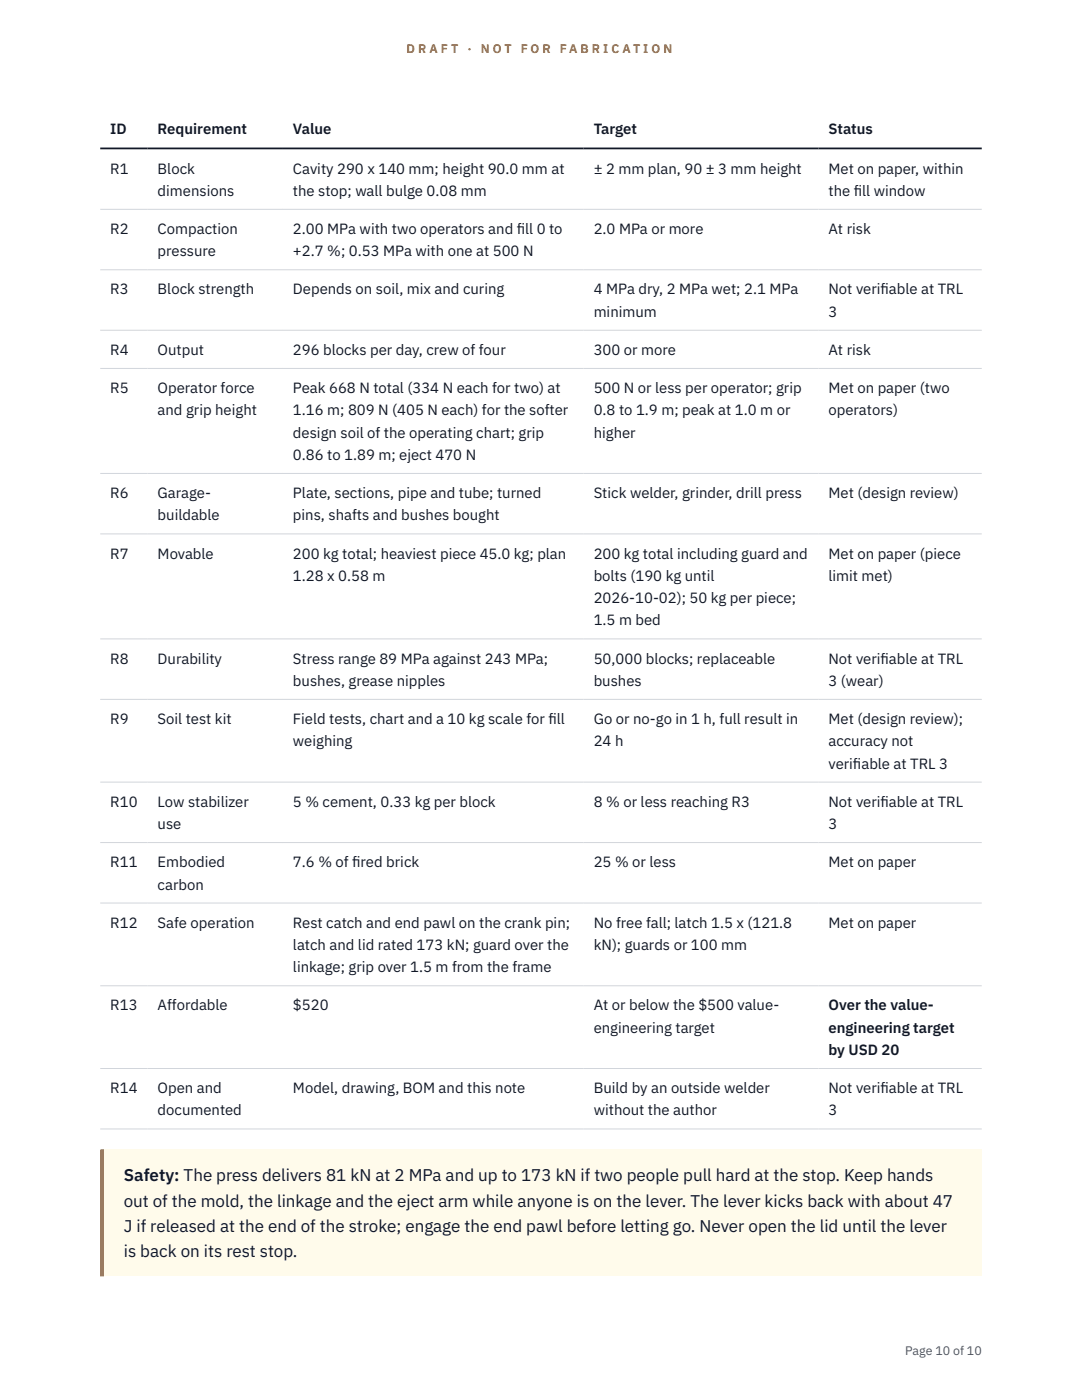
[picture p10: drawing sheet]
<svg xmlns="http://www.w3.org/2000/svg" width="216mm" height="279mm" viewBox="0 0 216 279" stroke-linecap="round" stroke-linejoin="round" font-family="sans-serif">
<defs><g id="words">
<g font-size="3.4" fill="#111827">
<text x="24.7" y="235.7">Safety: The press delivers 81 kN at 2 MPa and up to 173 kN if two people pull hard at the stop. Keep hands</text>
<text x="24.7" y="240.8">out of the mold, the linkage and the eject arm while anyone is on the lever. The lever kicks back with about 47</text>
<text x="24.7" y="245.9">J if released at the end of the stroke; engage the end pawl before letting go. Never open the lid until the lever</text>
<text x="24.7" y="250.9">is back on its rest stop.</text>
</g>
<g font-size="3" fill="#111827">
<text x="22" y="26.8">ID</text>
<text x="31.5" y="26.8">Requirement</text>
<text x="58.5" y="26.8">Value</text>
<text x="118.5" y="26.8">Target</text>
<text x="165.3" y="26.8">Status</text>
<text x="22" y="34.6">R1</text>
<text x="31.5" y="34.6">Block</text>
<text x="58.5" y="34.6">Cavity 290 x 140 mm; height 90.0 mm at</text>
<text x="118.5" y="34.6">± 2 mm plan, 90 ± 3 mm height</text>
<text x="165.3" y="34.6">Met on paper, within</text>
<text x="31.5" y="39.1">dimensions</text>
<text x="58.5" y="39.1">the stop; wall bulge 0.08 mm</text>
<text x="165.3" y="39.1">the f</text>
<text x="170.4" y="39.1">ill window</text>
<text x="22" y="46.7">R2</text>
<text x="31.5" y="46.7">Compaction</text>
<text x="58.5" y="46.7">2.00 MPa with two operators and f</text>
<text x="103.1" y="46.7">ill 0 to</text>
<text x="118.5" y="46.7">2.0 MPa or more</text>
<text x="165.3" y="46.7">At risk</text>
<text x="31.5" y="51.1">pressure</text>
<text x="58.5" y="51.1">+2.7 %; 0.53 MPa with one at 500 N</text>
<text x="22" y="58.8">R3</text>
<text x="31.5" y="58.8">Block strength</text>
<text x="58.5" y="58.8">Depends on soil, mix and curing</text>
<text x="118.5" y="58.8">4 MPa dry, 2 MPa wet; 2.1 MPa</text>
<text x="165.3" y="58.8">Not verif</text>
<text x="175.7" y="58.8">iable at TRL</text>
<text x="118.5" y="63.2">minimum</text>
<text x="165.3" y="63.2">3</text>
<text x="22" y="70.8">R4</text>
<text x="31.5" y="70.8">Output</text>
<text x="58.5" y="70.8">296 blocks per day, crew of four</text>
<text x="118.5" y="70.8">300 or more</text>
<text x="165.3" y="70.8">At risk</text>
<text x="22" y="78.5">R5</text>
<text x="31.5" y="78.5">Operator force</text>
<text x="31.5" y="82.9">and grip height</text>
<text x="58.5" y="78.5">Peak 668 N total (334 N each for two) at</text>
<text x="58.5" y="82.9">1.16 m; 809 N (405 N each) for the softer</text>
<text x="118.5" y="78.5">500 N or less per operator; grip</text>
<text x="118.5" y="82.9">0.8 to 1.9 m; peak at 1.0 m or</text>
<text x="165.3" y="78.5">Met on paper (two</text>
<text x="165.3" y="82.9">operators)</text>
<text x="58.5" y="87.3">design soil of the operating chart; grip</text>
<text x="118.5" y="87.3">higher</text>
<text x="58.5" y="91.8">0.86 to 1.89 m; eject 470 N</text>
<text x="22" y="99.4">R6</text>
<text x="31.5" y="99.4">Garage-</text>
<text x="58.5" y="99.4">Plate, sections, pipe and tube; turned</text>
<text x="118.5" y="99.4">Stick welder, grinder, drill press</text>
<text x="165.3" y="99.4">Met (design review)</text>
<text x="31.5" y="103.9">buildable</text>
<text x="58.5" y="103.9">pins, shafts and bushes bought</text>
<text x="22" y="111.5">R7</text>
<text x="31.5" y="111.5">Movable</text>
<text x="58.5" y="111.5">200 kg total; heaviest piece 45.0 kg; plan</text>
<text x="118.5" y="111.5">200 kg total including guard and</text>
<text x="165.3" y="111.5">Met on paper (piece</text>
<text x="58.5" y="115.9">1.28 x 0.58 m</text>
<text x="118.5" y="115.9">bolts (190 kg until</text>
<text x="165.3" y="115.9">limit met)</text>
<text x="118.5" y="120.4">2026-10-02); 50 kg per piece;</text>
<text x="118.5" y="124.8">1.5 m bed</text>
<text x="22" y="132.4">R8</text>
<text x="31.5" y="132.4">Durability</text>
<text x="58.5" y="132.4">Stress range 89 MPa against 243 MPa;</text>
<text x="58.5" y="136.9">bushes, grease nipples</text>
<text x="118.5" y="132.4">50,000 blocks; replaceable</text>
<text x="118.5" y="136.9">bushes</text>
<text x="165.3" y="132.4">Not verif</text>
<text x="165.3" y="136.9">3 (wear)</text>
<text x="175.7" y="132.4">iable at TRL</text>
<text x="22" y="144.5">R9</text>
<text x="31.5" y="144.5">Soil test kit</text>
<text x="58.5" y="144.5">Field tests, chart and a 10 kg scale for f</text>
<text x="58.5" y="148.9">weighing</text>
<text x="109.4" y="144.5">ill</text>
<text x="118.5" y="144.5">Go or no-go in 1 h, full result in</text>
<text x="118.5" y="148.9">24 h</text>
<text x="165.3" y="144.5">Met (design review);</text>
<text x="165.3" y="148.9">accuracy not</text>
<text x="165.3" y="153.4">verif</text>
<text x="170.2" y="153.4">iable at TRL 3</text>
<text x="22" y="161">R10</text>
<text x="31.5" y="161">Low stabilizer</text>
<text x="58.5" y="161">5 % cement, 0.33 kg per block</text>
<text x="118.5" y="161">8 % or less reaching R3</text>
<text x="165.3" y="161">Not verif</text>
<text x="175.7" y="161">iable at TRL</text>
<text x="31.5" y="165.5">use</text>
<text x="165.3" y="165.5">3</text>
<text x="22" y="173.1">R11</text>
<text x="31.5" y="173.1">Embodied</text>
<text x="58.5" y="173.1">7.6 % of f</text>
<text x="70.3" y="173.1">ired brick</text>
<text x="118.5" y="173.1">25 % or less</text>
<text x="165.3" y="173.1">Met on paper</text>
<text x="31.5" y="177.5">carbon</text>
<text x="22" y="185.1">R12</text>
<text x="31.5" y="185.1">Safe operation</text>
<text x="58.5" y="185.1">Rest catch and end pawl on the crank pin;</text>
<text x="118.5" y="185.1">No free fall; latch 1.5 x (121.8</text>
<text x="165.3" y="185.1">Met on paper</text>
<text x="58.5" y="189.6">latch and lid rated 173 kN; guard over the</text>
<text x="118.5" y="189.6">kN); guards or 100 mm</text>
<text x="58.5" y="194">linkage; grip over 1.5 m from the frame</text>
<text x="22" y="201.7">R13</text>
<text x="31.5" y="201.7">Affordable</text>
<text x="58.5" y="201.7">$520</text>
<text x="118.5" y="201.7">At or below the $500 value-</text>
<text x="165.3" y="201.7">Over the value-</text>
<text x="118.5" y="206.1">engineering target</text>
<text x="165.3" y="206.1">engineering target</text>
<text x="165.3" y="210.5">by USD 20</text>
<text x="22" y="218.2">R14</text>
<text x="31.5" y="218.2">Open and</text>
<text x="58.5" y="218.2">Model, drawing, BOM and this note</text>
<text x="118.5" y="218.2">Build by an outside welder</text>
<text x="165.3" y="218.2">Not verif</text>
<text x="175.7" y="218.2">iable at TRL</text>
<text x="31.5" y="222.6">documented</text>
<text x="118.5" y="222.6">without the author</text>
<text x="165.3" y="222.6">3</text>
</g>
<g font-size="2.5" fill="#b45309">
<text x="81.1" y="10.5">D R A F T</text>
<text x="93.3" y="10.5">·</text>
<text x="95.9" y="10.5">N O T</text>
<text x="103.9" y="10.5">F O R</text>
<text x="111.7" y="10.5">F A B R I C A T I O N</text>
</g>
<text font-size="2.5" fill="#4b5563" x="180.6" y="270.3">Page 10 of 10</text>
</g></defs>
<g fill="none" stroke="#d1d5db" stroke-width=".2">
<path d="M20 41.8h175.9M20 53.8h175.9M20 65.9h175.9M20 73.5h175.9M20 94.5h175.9M20 106.6h175.9M20 127.5h175.9M20 139.6h175.9M20 156.1h175.9M20 168.2h175.9M20 180.2h175.9M20 196.7h175.9"/>
<path d="M20 213.2h175.9M20 225.3h175.9"/>
</g>
<path d="M20 29.6h175.9" fill="none" stroke="#111827" stroke-width=".35"/>
<path d="M20 229.4h175.9v25.3h-175.9z" fill="#fffbeb"/>
<path d="M20.7 229.4l.1 25.3zM20 229.4h.8v25.3h-.8z" fill-rule="evenodd" fill="#d97706"/>
<use href="#words"/>
</svg>
